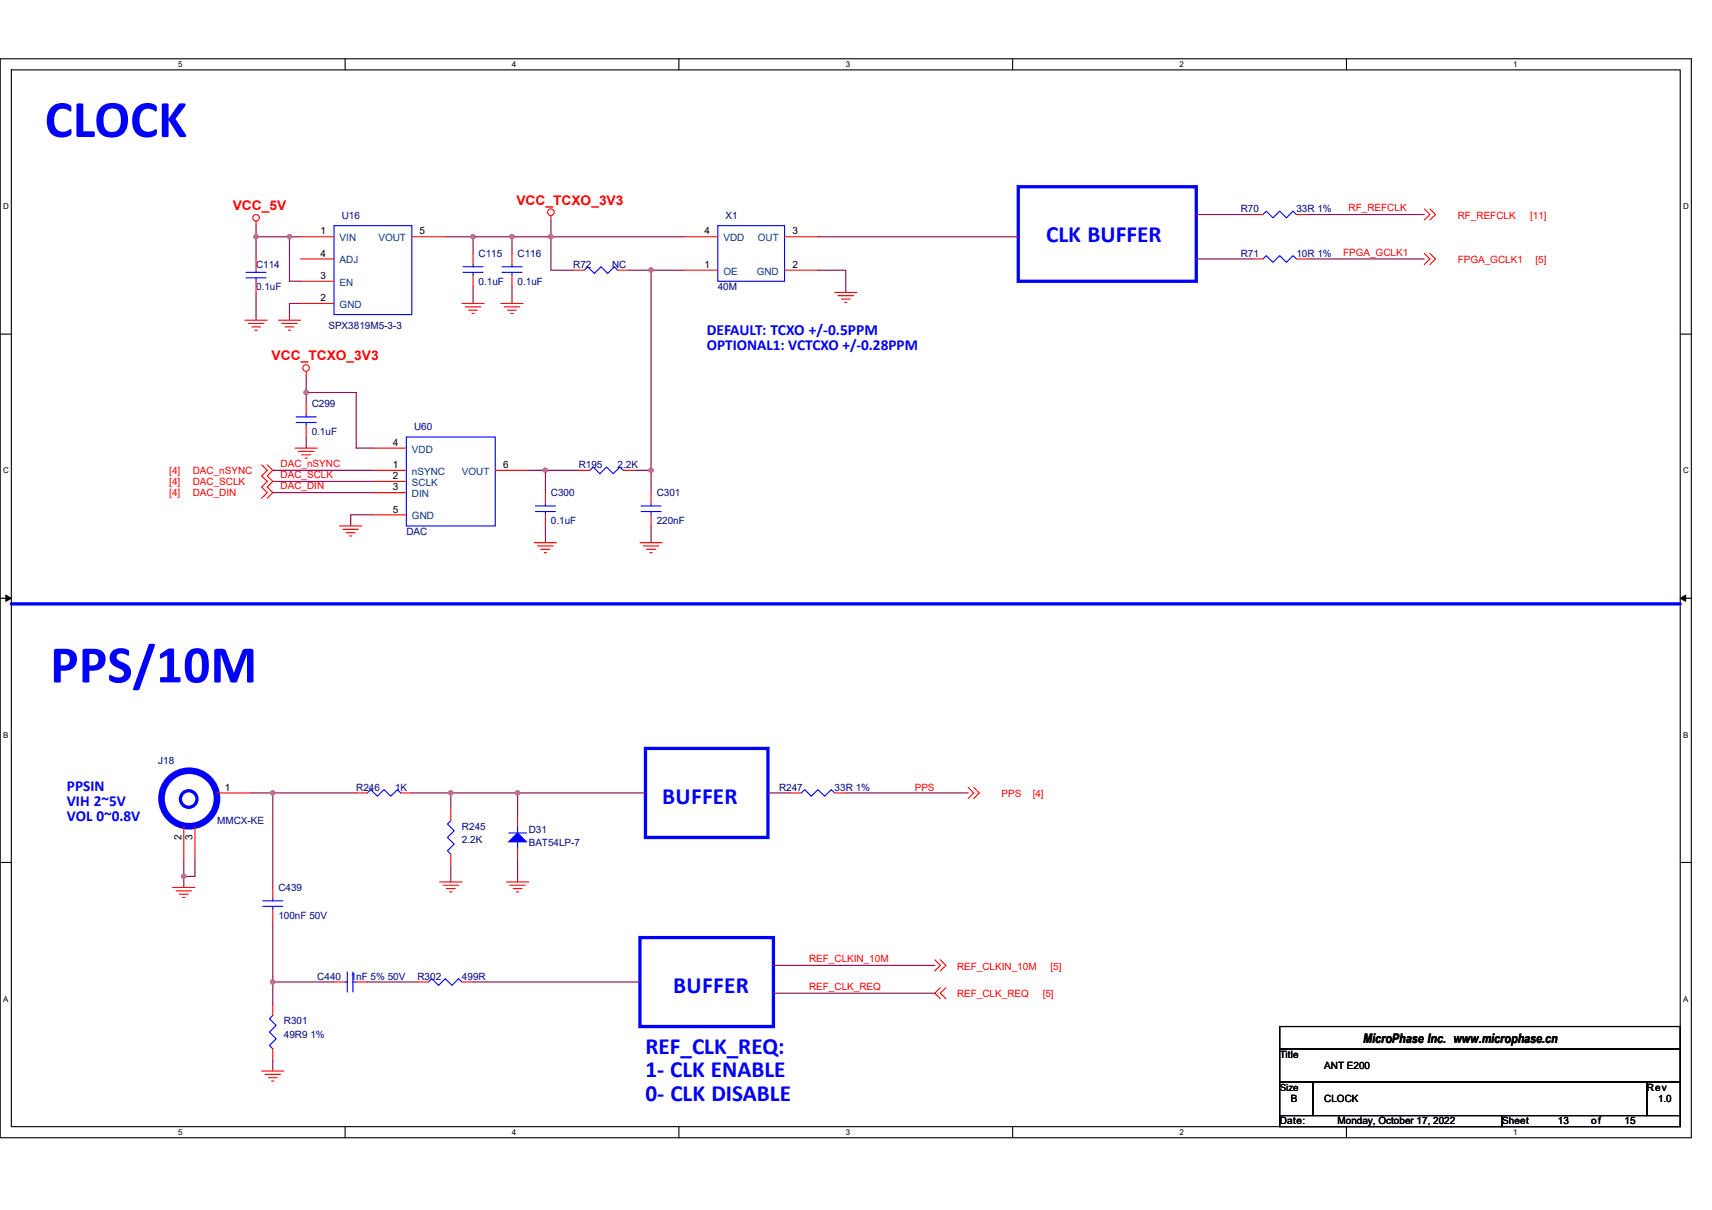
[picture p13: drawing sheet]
<svg xmlns="http://www.w3.org/2000/svg" width="297mm" height="210mm" viewBox="0 0 297 210" stroke-linecap="round" stroke-linejoin="round" font-family="sans-serif">
<defs><g id="words">
<g font-size="9.2" fill="#00f">
<text x="7.8" y="23.8">CLOCK</text>
<text x="8.7" y="118.4">PPS/10M</text>
</g>
<g font-size="4" fill="#00f">
<text x="181.5" y="42">CLK BUFFER</text>
<text x="114.9" y="139.5">BUFFER</text>
<text x="116.8" y="172.3">BUFFER</text>
<text x="112" y="182.9">REF_CLK_REQ:</text>
<text x="112" y="187">1‐ CLK ENABLE</text>
<text x="112" y="191">0‐ CLK DISABLE</text>
</g>
<text font-size="2.7" fill="#00f" x="122.6" y="58.1">DEFAULT: TCXO +/‐0.5PPM</text>
<g font-size="2.6" fill="#00f">
<text x="122.6" y="60.8">OPTIONAL1: VCTCXO +/‐0.28PPM</text>
<text x="11.6" y="137.2">PPSIN</text>
<text x="11.6" y="139.9">VIH 2~5V</text>
<text x="11.6" y="142.5">VOL 0~0.8V</text>
</g>
<g font-size="2.3" fill="#f00">
<text x="89.6" y="35.5">VCC_TCXO_3V3</text>
<text x="40.4" y="36.5">VCC_5V</text>
<text x="47.1" y="62.5">VCC_TCXO_3V3</text>
</g>
<text font-size="2.3" x="236.5" y="181.1">MicroPhase Inc. www.microphase.cn</text>
<g font-size="1.7">
<text x="55.6" y="40.7">1</text>
<text x="72.8" y="40.7">5</text>
<text x="122.2" y="40.7">4</text>
<text x="137.5" y="40.7">3</text>
<text x="55.6" y="44.5">4</text>
<text x="122.2" y="46.5">1</text>
<text x="137.5" y="46.5">2</text>
<text x="55.6" y="48.4">3</text>
<text x="55.6" y="52.3">2</text>
<text x="68.2" y="77.4">4</text>
<text x="68.2" y="81.2">1</text>
<text x="68.2" y="83.1">2</text>
<text x="87.3" y="81.2">6</text>
<text x="68.2" y="85.1">3</text>
<text x="68.2" y="88.9">5</text>
<text x="39" y="137.2">1</text>
<text x="31.5" y="145.7" transform="rotate(-90 31.5 145.7)">2</text>
<text x="33.4" y="145.7" transform="rotate(-90 33.4 145.7)">3</text>
<text x="222" y="183.6">Title</text>
<text x="229.8" y="185.5">ANT E200</text>
<text x="222" y="189.3">Size</text>
<text x="224" y="191.3">B</text>
<text x="229.8" y="191.3">CLOCK</text>
<text x="285.7" y="189.3">Rev</text>
<text x="287.7" y="191.3">1.0</text>
<text x="222" y="195.1">Date:</text>
<text x="232.1" y="195.1">Monday, October 17, 2022</text>
<text x="260.6" y="195.1">Sheet</text>
<text x="270.3" y="195.1">13</text>
<text x="276.1" y="195.1">of</text>
<text x="281.9" y="195.1">15</text>
</g>
<g font-size="1.7" fill="#004080">
<text x="58.9" y="41.9">VIN</text>
<text x="65.7" y="41.9">VOUT</text>
<text x="125.5" y="41.9">VDD</text>
<text x="131.5" y="41.9">OUT</text>
<text x="58.9" y="45.7">ADJ</text>
<text x="125.5" y="47.7">OE</text>
<text x="131.3" y="47.7">GND</text>
<text x="58.9" y="49.6">EN</text>
<text x="58.9" y="53.4">GND</text>
<text x="71.5" y="82.4">nSYNC</text>
<text x="71.5" y="78.5">VDD</text>
<text x="80.1" y="82.4">VOUT</text>
<text x="71.5" y="84.3">SCLK</text>
<text x="71.5" y="86.3">DIN</text>
<text x="71.5" y="90.1">GND</text>
</g>
<g font-size="1.7" fill="#000080">
<text x="59.3" y="38">U16</text>
<text x="125.9" y="38">X1</text>
<text x="215.3" y="36.8">R70</text>
<text x="224.9" y="36.8">33R 1%</text>
<text x="44.4" y="46.5">C114</text>
<text x="83" y="44.6">C115</text>
<text x="89.8" y="44.6">C116</text>
<text x="99.5" y="46.5">R72</text>
<text x="106.2" y="46.5">NC</text>
<text x="215.3" y="44.6">R71</text>
<text x="224.9" y="44.6">10R 1%</text>
<text x="44.4" y="50.4">0.1uF</text>
<text x="83" y="49.4">0.1uF</text>
<text x="89.8" y="49.4">0.1uF</text>
<text x="124.5" y="50.4">40M</text>
<text x="57" y="57.1">SPX3819M5-3-3</text>
<text x="54.1" y="70.6">C299</text>
<text x="54.1" y="75.4">0.1uF</text>
<text x="71.8" y="74.7">U60</text>
<text x="100.4" y="81.2">R195</text>
<text x="107.2" y="81.2">2.2K</text>
<text x="95.6" y="86.1">C300</text>
<text x="113.9" y="86.1">C301</text>
<text x="70.5" y="92.8">DAC</text>
<text x="95.6" y="90.9">0.1uF</text>
<text x="113.9" y="90.9">220nF</text>
<text x="27.4" y="132.6">J18</text>
<text x="61.8" y="137.2">R246</text>
<text x="68.6" y="137.2">1K</text>
<text x="135.2" y="137.2">R247</text>
<text x="144.8" y="137.2">33R 1%</text>
<text x="37.7" y="143">MMCX-KE</text>
<text x="80.2" y="144">R245</text>
<text x="80.2" y="146.3">2.2K</text>
<text x="91.7" y="144.5">D31</text>
<text x="91.7" y="146.9">BAT54LP-7</text>
<text x="48.3" y="154.6">C439</text>
<text x="48.3" y="159.4">100nF 50V</text>
<text x="55.1" y="170">C440</text>
<text x="60.8" y="170">1nF 5% 50V</text>
<text x="72.4" y="170">R302</text>
<text x="80.2" y="170">499R</text>
<text x="49.3" y="177.8">R301</text>
<text x="49.3" y="180.1">49R9 1%</text>
</g>
<g font-size="1.7" fill="#f00">
<text x="234" y="36.6">RF_REFCLK</text>
<text x="252.9" y="38">RF_REFCLK</text>
<text x="265.5" y="38">[11]</text>
<text x="233" y="44.3">FPGA_GCLK1</text>
<text x="252.9" y="45.7">FPGA_GCLK1</text>
<text x="266.4" y="45.7">[5]</text>
<text x="29.4" y="82.2">[4]</text>
<text x="33.4" y="82.2">DAC_nSYNC</text>
<text x="48.7" y="81">DAC_nSYNC</text>
<text x="48.7" y="83">DAC_SCLK</text>
<text x="29.4" y="84.1">[4]</text>
<text x="29.4" y="86.1">[4]</text>
<text x="33.4" y="84.1">DAC_SCLK</text>
<text x="33.4" y="86.1">DAC_DIN</text>
<text x="48.7" y="84.9">DAC_DIN</text>
<text x="158.7" y="137.2">PPS</text>
<text x="173.8" y="138.4">PPS</text>
<text x="179.2" y="138.4">[4]</text>
<text x="140.4" y="166.9">REF_CLKIN_10M</text>
<text x="140.4" y="171.8">REF_CLK_REQ</text>
<text x="166" y="168.3">REF_CLKIN_10M</text>
<text x="166" y="172.9">REF_CLK_REQ</text>
<text x="180.9" y="172.9">[5]</text>
<text x="182.3" y="168.3">[5]</text>
</g>
<g font-size="1.4">
<text x="30.9" y="11.7">5</text>
<text x="88.8" y="11.7">4</text>
<text x="146.7" y="11.7">3</text>
<text x="204.7" y="11.7">2</text>
<text x="262.6" y="11.7">1</text>
<text x=".5" y="36.3">D</text>
<text x="292" y="36.3">D</text>
<text x=".5" y="82.1">C</text>
<text x="292" y="82.1">C</text>
<text x=".5" y="128">B</text>
<text x="292" y="128">B</text>
<text x=".5" y="173.8">A</text>
<text x="292" y="173.8">A</text>
<text x="30.9" y="197">5</text>
<text x="88.8" y="197">4</text>
<text x="146.7" y="197">3</text>
<text x="204.7" y="197">2</text>
<text x="262.6" y="197">1</text>
</g>
</g></defs>
<path d="M0 10.2h293.5v187.2h-293.5zM2 12.1h289.5v183.4h-289.5z" fill="none" stroke="#000" stroke-width=".19"/>
<g fill="#fff">
<path d="M30.9 10.4h.8v1.6h-.8z"/>
<path d="M30.9 195.7h.8v1.6h-.8z"/>
</g>
<path d="M59.9 10.2v1.9M59.9 195.5v1.9" fill="none" stroke="#000" stroke-width=".19"/>
<g fill="#fff">
<path d="M88.8 10.4h.8v1.6h-.8z"/>
<path d="M88.8 195.7h.8v1.6h-.8z"/>
</g>
<path d="M117.8 10.2v1.9M117.8 195.5v1.9" fill="none" stroke="#000" stroke-width=".19"/>
<g fill="#fff">
<path d="M146.7 10.4h.8v1.6h-.8z"/>
<path d="M146.7 195.7h.8v1.6h-.8z"/>
</g>
<path d="M175.7 10.2v1.9M175.7 195.5v1.9" fill="none" stroke="#000" stroke-width=".19"/>
<g fill="#fff">
<path d="M204.7 10.4h.7v1.6h-.7z"/>
<path d="M204.7 195.7h.7v1.6h-.7z"/>
</g>
<path d="M233.6 10.2v1.9M233.6 195.5v1.9" fill="none" stroke="#000" stroke-width=".19"/>
<g fill="#fff">
<path d="M262.6 10.4h.7v1.6h-.7z"/>
<path d="M262.6 195.7h.7v1.6h-.7z"/>
<path d="M.5 35.1h1v1.5h-1z"/>
<path d="M292 35.1h1v1.5h-1z"/>
<path d="M.5 80.9h1v1.5h-1z"/>
<path d="M292 80.9h1v1.5h-1z"/>
</g>
<path d="M0 58h2M291.5 58h2" fill="none" stroke="#000" stroke-width=".19"/>
<g fill="#fff">
<path d="M.5 126.7h.9v1.6h-.9z"/>
<path d="M292 126.7h.9v1.6h-.9z"/>
</g>
<path d="M0 103.8h2M291.5 103.8h2" fill="none" stroke="#000" stroke-width=".19"/>
<path d="M1 103.3l1 .5-1 .6zM291.5 103.8l1-.5v1.1z" fill="#000" stroke="#000" stroke-width=".17"/>
<g fill="#fff">
<path d="M.5 172.6h.9v1.5h-.9z"/>
<path d="M292 172.6h.9v1.5h-.9z"/>
</g>
<path d="M0 149.7h2M291.5 149.7h2M222 178.1h69.5v3.9h-69.5zM222 182h69.5v5.8h-69.5zM222 187.8h5.8v5.8h-5.8zM222 193.6h38.6v1.9h-38.6zM227.8 187.8h57.9v5.8h-57.9zM260.6 193.6h30.9v1.9h-30.9zM285.7 187.8h5.8v5.8h-5.8z" fill="none" stroke="#000" stroke-width=".19"/>
<g fill="none" stroke="#00f" stroke-width=".57">
<path d="M176.7 32.4h30.9v16.4h-30.9zM2 104.8h289.5M112 129.9h21.2v15.4h-21.2zM111 162.7h23.2v15.4h-23.2z"/>
<circle cx="32.7" cy="138.7" r="1.44"/>
</g>
<g fill="none" stroke="#800040" stroke-width=".19">
<path d="M44.4 39.2v1.9M95.6 38.2v2.9M207.6 37.2h9.6M226.9 37.2h20.2M44.4 41.1h5.8M44.4 50.7v4.9M44.4 41.1v3.8M50.2 41.1v7.7h2M50.2 41.1h2M52.2 52.7h-2v2.9M77.3 41.1h4.8M82.1 41.1v2.9"/>
<path d="M82.1 49.8v2.9M82.1 41.1h6.7M88.8 41.1v2.9M88.8 41.1h6.8M88.8 49.8v2.9M95.6 41.1v5.8h3.9M95.6 41.1h23.2M109.1 46.9h3.9M113 46.9v34.7M113 46.9h5.8M141.9 41.1h34.8M141.9 46.9h4.8v3.8"/>
<path d="M207.6 44.9h9.6M226.9 44.9h20.2M53.1 68.1v1.9M53.1 75.8v2M53.1 65.2v2.9M53.1 68.1h8.7v9.7h2.9M47.3 85.5h17.4M47.3 81.6h17.4M47.3 83.5h17.4M64.7 89.3h-3.8v2M91.7 81.6h2.9M94.6 91.3v2.9"/>
<path d="M94.6 81.6v3.9M94.6 81.6h5.8M110.1 81.6h2.9v3.9M113 91.3v2.9M43.5 137.6h3.8M47.3 137.6v16.4M47.3 137.6h14.5M71.5 137.6h6.7M78.2 137.6h11.6M78.2 137.6v2.9M89.8 137.6h22.2M89.8 137.6v3.9"/>
<path d="M133.2 137.6h3.9M146.7 137.6h21.3M31.9 149.2v2.9h1.9v-2.9M31.9 152.1v1.9M47.3 159.8v10.6M78.2 150.2v2.9M89.8 149.2v3.9M47.3 170.4h10.7M47.3 170.4v3.9M63.7 170.4h8.7M82.1 170.4h28.9M134.2 167.5h28"/>
<path d="M134.2 172.4h28M47.3 183.9v2"/>
</g>
<g fill="#f0f" stroke="#f0f" stroke-width=".19">
<circle cx="50.2" cy="41.1" r=".38"/>
<circle cx="44.4" cy="41.1" r=".38"/>
<circle cx="82.1" cy="41.1" r=".38"/>
<circle cx="88.8" cy="41.1" r=".38"/>
<circle cx="95.6" cy="41.1" r=".38"/>
<circle cx="53.1" cy="68.1" r=".38"/>
<circle cx="94.6" cy="81.6" r=".38"/>
<circle cx="112.9" cy="81.6" r=".38"/>
<circle cx="112.9" cy="46.9" r=".38"/>
<circle cx="31.9" cy="152.1" r=".38"/>
<circle cx="47.3" cy="137.6" r=".38"/>
<circle cx="47.3" cy="170.4" r=".38"/>
<circle cx="78.2" cy="137.6" r=".38"/>
<circle cx="89.8" cy="137.6" r=".38"/>
</g>
<g fill="none" stroke="#f00" stroke-width=".19">
<path d="M44.4 38.4v.8M95.6 37.4v.8M217.2 37.2h1.9M224.9 37.2h2M247.1 36.3l1 .9-1 1M248.1 36.3l1 .9-1 1M42.5 55.6h3.9M43.1 56.1h2.7M43.7 56.7h1.5M44.2 57.3h.4M44.4 44.9v2M44.4 48.8v1.9"/>
<path d="M48.3 55.6h3.9M48.9 56.1h2.7M49.5 56.7h1.5M50 57.3h.4M52.2 41.1h5.8M52.2 44.9h5.8M52.2 48.8h5.8M52.2 52.7h5.8M71.5 41.1h5.8M80.2 52.7h3.8M80.7 53.3h2.7M81.3 53.8h1.5"/>
<path d="M81.9 54.4h.4M82.1 44v1.9M82.1 47.8v2M86.9 52.7h3.9M87.5 53.3h2.7M88.1 53.8h1.5M88.6 54.4h.4M88.8 44v1.9M88.8 47.8v2M99.5 46.9h1.9M107.2 46.9h1.9M118.8 46.9h5.7"/>
<path d="M118.8 41.1h5.7M136.1 46.9h5.8M136.1 41.1h5.8M144.8 50.7h3.9M145.4 51.3h2.7M146 51.9h1.5M146.6 52.5h.3M217.2 44.9h1.9M224.9 44.9h2M247.1 44l1 .9-1 1M248.1 44l1 .9-1 1M51.2 77.8h3.9"/>
<path d="M51.8 78.3h2.7M52.3 78.9h1.6M52.9 79.5h.4M53.1 64.5v.7M53.1 70v2M53.1 73.9v1.9M64.7 77.8h5.8M45.4 80.7l1 .9-1 1 1 .9-1 1 1 1-1 .9M46.4 80.7l.9 .9-.9 1 .9 .9-.9 1 .9 1-.9 .9M58.9 91.3h3.9M59.5 91.9h2.7M60.1 92.4h1.5"/>
<path d="M60.6 93h.4M64.7 81.6h5.8M64.7 83.5h5.8M64.7 85.5h5.8M64.7 89.3h5.8M85.9 81.6h5.8M92.7 94.2h3.9M93.3 94.7h2.7M93.8 95.3h1.6M94.4 95.9h.4M94.6 85.5v1.9M94.6 89.3v2"/>
<path d="M100.4 81.6h1.9M108.1 81.6h2M111 94.2h3.9M111.6 94.7h2.7M112.2 95.3h1.5M112.8 95.9h.4M113 85.5v1.9M113 89.3v2M37.7 137.6h5.8M61.8 137.6h1.9M69.5 137.6h2M137.1 137.6h1.9"/>
<path d="M144.8 137.6h1.9M168 136.6l.9 1-.9 1M168.9 136.6l1 1-1 1M29.9 154h3.9M30.5 154.6h2.7M31.1 155.2h1.6M31.7 155.7h.4M31.9 143.4v5.8M33.8 143.4v5.8M47.3 154v1.9M47.3 157.9v1.9M76.3 153.1h3.9"/>
<path d="M76.9 153.6h2.7M77.4 154.2h1.6M78 154.8h.4M78.2 148.2v2M78.2 140.5v1.9M87.9 153.1h3.8M88.5 153.6h2.6M89 154.2h1.6M89.6 154.8h.4M89.8 141.5v1.9M89.8 147.3v1.9M47.3 174.3v1.9"/>
<path d="M58 170.4h1.9M61.8 170.4h1.9M72.4 170.4h2M80.2 170.4h1.9M162.2 166.6l.9 .9-.9 1M163.1 166.6l1 .9-1 1M163.1 171.4l-.9 1 .9 .9M164.1 171.4l-1 1 1 .9M45.4 185.9h3.9M46 186.4h2.7M46.6 187h1.5M47.1 187.6h.4"/>
<path d="M47.3 182v1.9"/>
<circle cx="44.4" cy="37.8" r=".57"/>
<circle cx="95.6" cy="36.8" r=".57"/>
<circle cx="53.1" cy="63.9" r=".57"/>
</g>
<path d="M88.3 146.1l1.5-1.6 1.6 1.6z" fill-rule="evenodd" fill="#00f" stroke="#00f" stroke-width=".19"/>
<g fill="none" stroke="#00f" stroke-width=".19">
<path d="M58 39.2h13.5v15.4h-13.5zM124.5 39.2h11.6v9.6h-11.6zM219.1 37.2l.6-.6 1.2 1.2 1.1-1.2 1.2 1.2 1.1-1.2 .6 .6M42.7 48.2h3.5M42.7 47.3h3.5M44.4 46.9v.4M44.4 48.2v.6M80.3 47.3h3.5M80.3 46.3h3.5M82.1 45.9v.4M82.1 47.3v.5M87.1 47.3h3.5"/>
<path d="M87.1 46.3h3.5M88.8 45.9v.4M88.8 47.3v.5M101.4 46.9l.6-.6 1.1 1.2 1.2-1.2 1.1 1.2 1.2-1.2 .6 .6M219.1 44.9l.6-.5 1.2 1.1 1.1-1.1 1.2 1.1 1.1-1.1 .6 .5M51.4 73.3h3.5M51.4 72.3h3.5M53.1 72v.3M53.1 73.3v.6M70.5 75.8h15.4v15.5h-15.4zM92.9 88.8h3.5M92.9 87.8h3.5"/>
<path d="M94.6 87.4v.4M94.6 88.8v.5M102.3 81.6l.6-.6 1.2 1.2 1.1-1.2 1.2 1.2 1.2-1.2 .5 .6M111.2 88.8h3.5M111.2 87.8h3.5M113 87.4v.4M113 88.8v.5M63.7 137.6l.6-.6 1.2 1.2 1.1-1.2 1.2 1.2 1.2-1.2 .5 .6M139 137.6l.6-.6 1.2 1.2 1.1-1.2 1.2 1.2 1.1-1.2 .6 .6M45.6 157.3h3.5M45.6 156.3h3.5M47.3 155.9v.4"/>
<path d="M47.3 157.3v.6M78.2 142.4l-.6 .6 1.2 1.2-1.2 1.1 1.2 1.2-1.2 1.1 .6 .6M88.3 144.5h3.1M89.8 146.1v1.2M89.8 143.4v1.1M47.3 176.2l-.5 .6 1.1 1.1-1.1 1.2 1.1 1.2-1.1 1.1 .5 .6M59.9 170.4h.4M60.3 168.7v3.4M61.2 168.7v3.4M61.2 170.4h.6M74.4 170.4l.5-.6 1.2 1.2 1.2-1.2 1.1 1.2 1.2-1.2 .6 .6"/>
</g>
<circle cx="32.8" cy="138.6" r="4.8" fill="none" stroke="#00f" stroke-width="1.1"/>
<use href="#words"/>
</svg>
